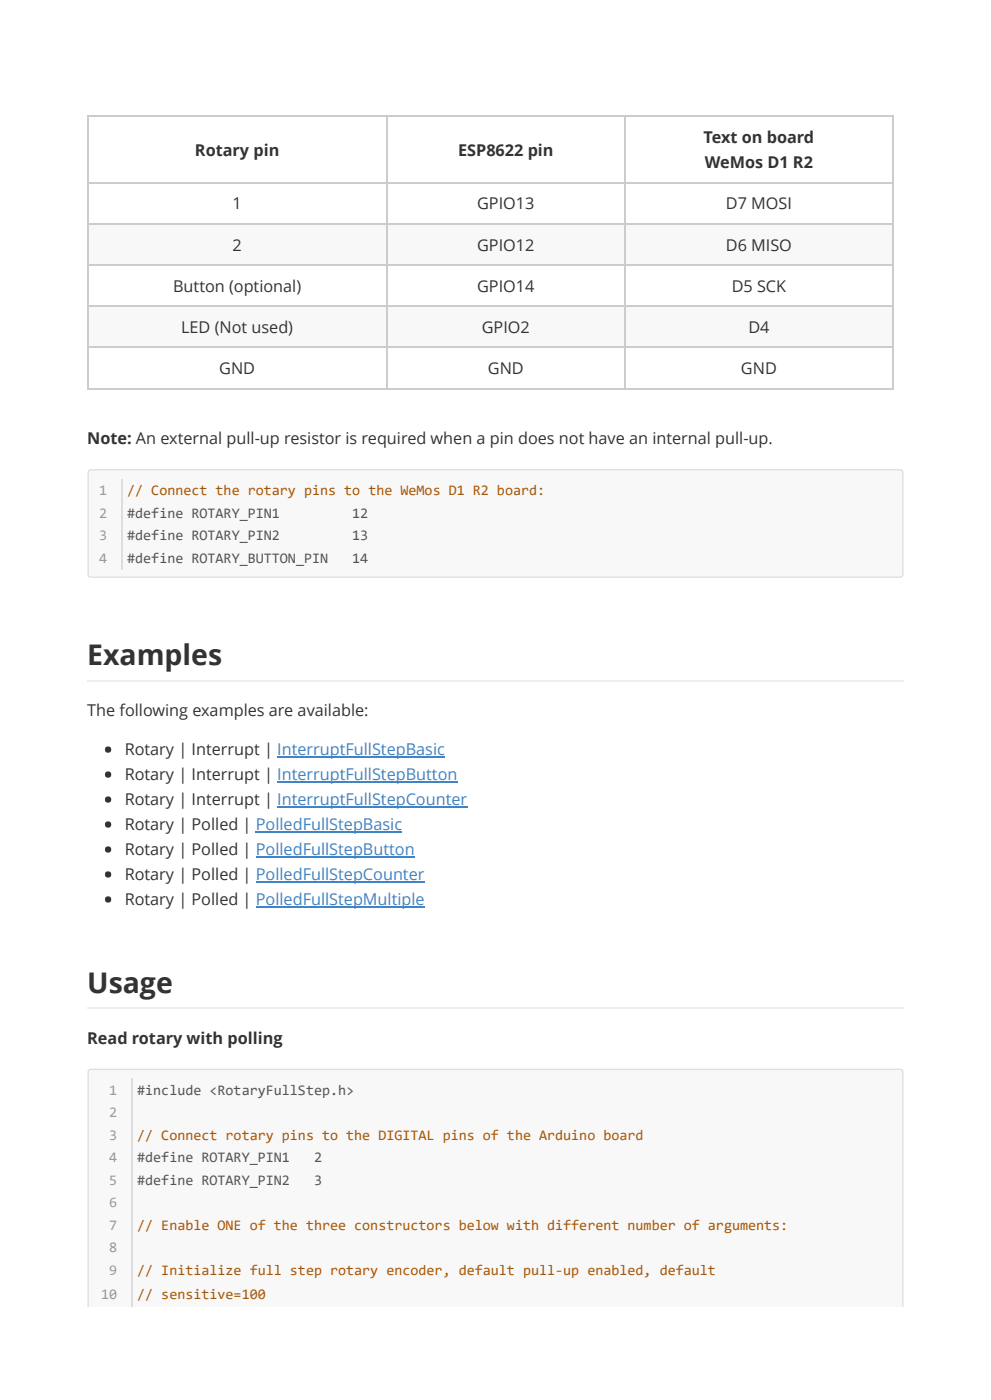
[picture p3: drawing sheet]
<svg xmlns="http://www.w3.org/2000/svg" width="210mm" height="297mm" viewBox="0 0 210 297" stroke-linecap="round" stroke-linejoin="round" font-family="sans-serif">
<defs><g id="words">
<g font-size="6" fill="#333">
<text x="18.5" y="141">Examples</text>
<text x="18.5" y="210.3">Usage</text>
</g>
<g font-size="3.4" fill="#333">
<text x="41.3" y="33">Rotary pin</text>
<text x="97" y="33">ESP8622 pin</text>
<text x="149" y="30.3">Text on board</text>
<text x="149.3" y="35.6">WeMos D1 R2</text>
<text x="49.2" y="44.4">1</text>
<text x="101.1" y="44.4">GPIO13</text>
<text x="153.7" y="44.4">D7 MOSI</text>
<text x="49.2" y="53.1">2</text>
<text x="101.1" y="53.1">GPIO12</text>
<text x="153.7" y="53.1">D6 MISO</text>
<text x="36.7" y="61.8">Button (optional)</text>
<text x="101.1" y="61.8">GPIO14</text>
<text x="155" y="61.8">D5 SCK</text>
<text x="38.4" y="70.6">LED (Not used)</text>
<text x="102.1" y="70.6">GPIO2</text>
<text x="158.5" y="70.6">D4</text>
<text x="46.4" y="79.3">GND</text>
<text x="103.3" y="79.3">GND</text>
<text x="156.9" y="79.3">GND</text>
<text x="18.5" y="94.1">Note: An external pull-up resistor is required when a pin does not have an internal pull-up.</text>
<text x="18.5" y="151.8">The following examples are available:</text>
<text x="26.4" y="160">Rotary | Interrupt | InterruptFullStepBasic</text>
<text x="26.4" y="165.3">Rotary | Interrupt | InterruptFullStepButton</text>
<text x="26.4" y="170.6">Rotary | Interrupt | InterruptFullStepCounter</text>
<text x="26.4" y="175.9">Rotary | Polled | PolledFullStepBasic</text>
<text x="26.4" y="181.2">Rotary | Polled | PolledFullStepButton</text>
<text x="26.4" y="186.5">Rotary | Polled | PolledFullStepCounter</text>
<text x="26.4" y="191.8">Rotary | Polled | PolledFullStepMultiple</text>
<text x="18.5" y="221.2">Read rotary with polling</text>
</g>
<g font-size="3.1" fill="#999">
<text x="21" y="105">1</text>
<text x="21" y="109.8">2</text>
<text x="21" y="114.5">3</text>
<text x="21" y="119.3">4</text>
<text x="23.1" y="232">1</text>
<text x="23.1" y="236.8">2</text>
<text x="23.1" y="241.6">3</text>
<text x="23.1" y="246.3">4</text>
<text x="23.1" y="251.1">5</text>
<text x="23.1" y="255.9">6</text>
<text x="23.1" y="260.6">7</text>
<text x="23.1" y="265.4">8</text>
<text x="21.4" y="275.2">10</text>
<text x="23.1" y="270.2">9</text>
</g>
<g font-size="3.1" fill="#a50">
<text x="26.9" y="105">// Connect the rotary pins to the WeMos D1 R2 board:</text>
<text x="29.1" y="241.6">// Connect rotary pins to the DIGITAL pins of the Arduino board</text>
<text x="29.1" y="260.6">// Enable ONE of the three constructors below with different number of arguments:</text>
<text x="29.1" y="270.2">// Initialize full step rotary encoder, default pull‐up enabled, default</text>
<text x="29.1" y="275.2">// sensitive=100</text>
</g>
<g font-size="3.1" fill="#555">
<text x="26.9" y="109.8">#define ROTARY_PIN1</text>
<text x="74.6" y="109.8">12</text>
<text x="26.9" y="114.5">#define ROTARY_PIN2</text>
<text x="26.9" y="119.3">#define ROTARY_BUTTON_PIN</text>
<text x="74.6" y="114.5">13</text>
<text x="74.6" y="119.3">14</text>
<text x="29.1" y="232">#include &lt;RotaryFullStep.h&gt;</text>
<text x="29.1" y="246.3">#define ROTARY_PIN1</text>
<text x="29.1" y="251.1">#define ROTARY_PIN2</text>
<text x="66.5" y="246.3">2</text>
<text x="66.5" y="251.1">3</text>
</g>
</g></defs>
<g fill="#f8f8f8">
<path d="M18.5 47.3h63.3v8.7h-63.3z"/>
<path d="M81.8 47.3h50.5v8.7h-50.5z"/>
<path d="M132.3 47.3h56.7v8.7h-56.7z"/>
<path d="M18.5 64.8h63.3v8.7h-63.3z"/>
<path d="M81.8 64.8h50.5v8.7h-50.5z"/>
<path d="M132.3 64.8h56.7v8.7h-56.7z"/>
</g>
<path d="M18.5 38.7h170.8M18.5 24.7h170.8M18.7 24.5v58M81.9 24.5v58M132.5 24.5v58M189.1 24.5v58M18.5 56.2h170.8M18.5 47.4h170.8M18.5 73.6h170.8M18.5 64.9h170.8M18.5 82.4h170.8" fill="none" stroke="#ccc" stroke-width=".26"/>
<path d="M18.8 99.7l.5-.1h171.3a.58 .58 0 0 1 .6 .6v21.5a.58 .58 0 0 1-.6 .6h-171.3a.58 .58 0 0 1-.6-.6v-21.5z" fill="#f8f8f8"/>
<path d="M18.8 99.7l.5-.1h171.3a.58 .58 0 0 1 .6 .6v21.5a.58 .58 0 0 1-.6 .6h-171.3a.58 .58 0 0 1-.6-.6v-21.5z" fill="none" stroke="#ddd" stroke-width=".26"/>
<path d="M18.5 144.3h172.9" fill="none" stroke="#eee" stroke-width=".26"/>
<circle cx="22.9" cy="158.8" r=".68" fill="#333"/>
<path d="M58.7 160.4h35.5" fill="none" stroke="#4183c4" stroke-width=".26"/>
<circle cx="22.9" cy="164.1" r=".68" fill="#333"/>
<path d="M58.7 165.7h38.2" fill="none" stroke="#4183c4" stroke-width=".26"/>
<circle cx="22.9" cy="169.4" r=".68" fill="#333"/>
<path d="M58.7 171h40.3" fill="none" stroke="#4183c4" stroke-width=".26"/>
<circle cx="22.9" cy="174.7" r=".68" fill="#333"/>
<path d="M54.2 176.3h31" fill="none" stroke="#4183c4" stroke-width=".26"/>
<circle cx="22.9" cy="180" r=".68" fill="#333"/>
<path d="M54.2 181.6h33.6" fill="none" stroke="#4183c4" stroke-width=".26"/>
<circle cx="22.9" cy="185.3" r=".68" fill="#333"/>
<path d="M54.2 186.9h35.7" fill="none" stroke="#4183c4" stroke-width=".26"/>
<circle cx="22.9" cy="190.6" r=".68" fill="#333"/>
<path d="M54.2 192.2h35.8" fill="none" stroke="#4183c4" stroke-width=".26"/>
<path d="M18.5 213.6h172.9" fill="none" stroke="#eee" stroke-width=".26"/>
<path d="M18.8 226.8l.5-.2h171.3a.58 .58 0 0 1 .6 .7v49.5h-172.5v-49.5z" fill="#f8f8f8"/>
<path d="M25.8 101.5v19.2M27.9 228.6v48.2M18.7 276.8v-49.5a.58 .58 0 0 1 .6-.7h171.3a.58 .58 0 0 1 .6 .7v49.5" fill="none" stroke="#ddd" stroke-width=".26"/>
<use href="#words"/>
</svg>
